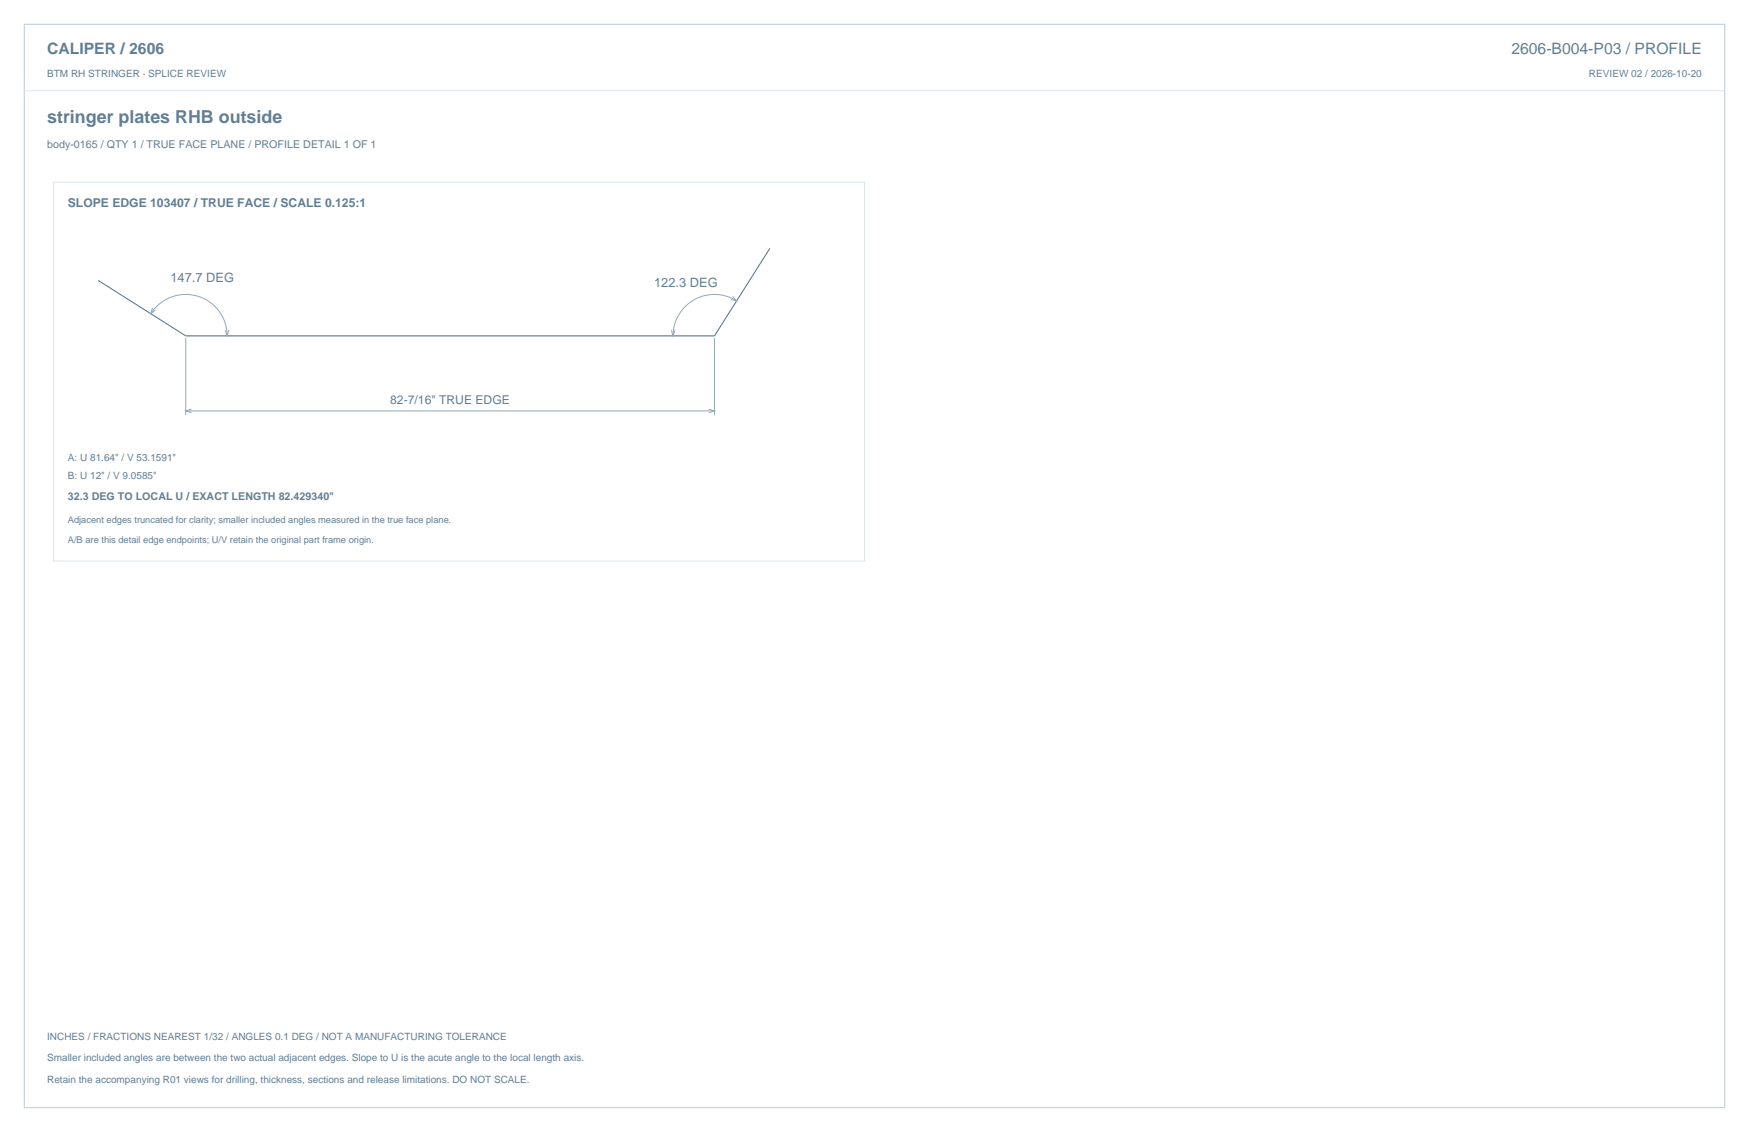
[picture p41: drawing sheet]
<svg xmlns="http://www.w3.org/2000/svg" width="864mm" height="559mm" viewBox="0 0 864 559" stroke-linecap="round" stroke-linejoin="round" font-family="sans-serif">
<defs><g id="words">
<text font-size="8.8" fill="#617e94" x="23" y="61">stringer plates RHB outside</text>
<g font-size="7.8" fill="#617e94">
<text x="23" y="27">CALIPER / 2606</text>
<text x="746" y="27">2606-B004-P03 / PROFILE</text>
</g>
<g font-size="6.3" fill="#617e94">
<text x="84" y="139">147.7 DEG</text>
<text x="323" y="142">122.3 DEG</text>
</g>
<g font-size="6" fill="#617e94">
<text x="34" y="102">SLOPE EDGE 103407 / TRUE FACE / SCALE 0.125:1</text>
<text x="193" y="199">82-7/16&quot; TRUE EDGE</text>
</g>
<g font-size="5.3" fill="#617e94">
<text x="23" y="73">body-0165 / QTY 1 / TRUE FACE PLANE / PROFILE DETAIL 1 OF 1</text>
<text x="34" y="247">32.3 DEG TO LOCAL U / EXACT LENGTH 82.429340&quot;</text>
</g>
<g font-size="4.9" fill="#617e94">
<text x="23" y="38">BTM RH STRINGER · SPLICE REVIEW</text>
<text x="785" y="38">REVIEW 02 / 2026-10-20</text>
<text x="34" y="228">A: U 81.64&quot; / V 53.1591&quot;</text>
<text x="34" y="236">B: U 12&quot; / V 9.0585&quot;</text>
<text x="23" y="513">INCHES / FRACTIONS NEAREST 1/32 / ANGLES 0.1 DEG / NOT A MANUFACTURING TOLERANCE</text>
<text x="23" y="524">Smaller included angles are between the two actual adjacent edges. Slope to U is the acute angle to the local length axis.</text>
<text x="23" y="534">Retain the accompanying R01 views for drilling, thickness, sections and release limitations. DO NOT SCALE.</text>
</g>
<g font-size="4.6" fill="#617e94">
<text x="34" y="258">Adjacent edges truncated for clarity; smaller included angles measured in the true face plane.</text>
<text x="34" y="268">A/B are this detail edge endpoints; U/V retain the original part frame origin.</text>
</g>
</g></defs>
<path d="M12 12h840v535h-840z" fill="none" stroke="#b8cad8" stroke-width=".49"/>
<path d="M12 45h840M26 90h401v187h-401z" fill="none" stroke="#dbe5ed" stroke-width=".49"/>
<path d="M92 166h261" fill="none" stroke="#536f85" stroke-width=".53"/>
<path d="M74 155a20 20 0 0 1 23-9 20 20 0 0 1 15 20M75 152l-1 3 3-2M362 146l2 3-3-1M364 149a20 20 0 0 0-32 17M92 167v38M113 163l-1 3-1-3M332 163v3l1-3M353 167v38M92 203h261M95 202l-3 1 3 1M350 202l3 1-3 1" fill="none" stroke="#93a8b9" stroke-width=".49"/>
<path d="M49 138l43 28M380 123l-27 43" fill="none" stroke="#536f85" stroke-width=".49"/>
<use href="#words"/>
</svg>
